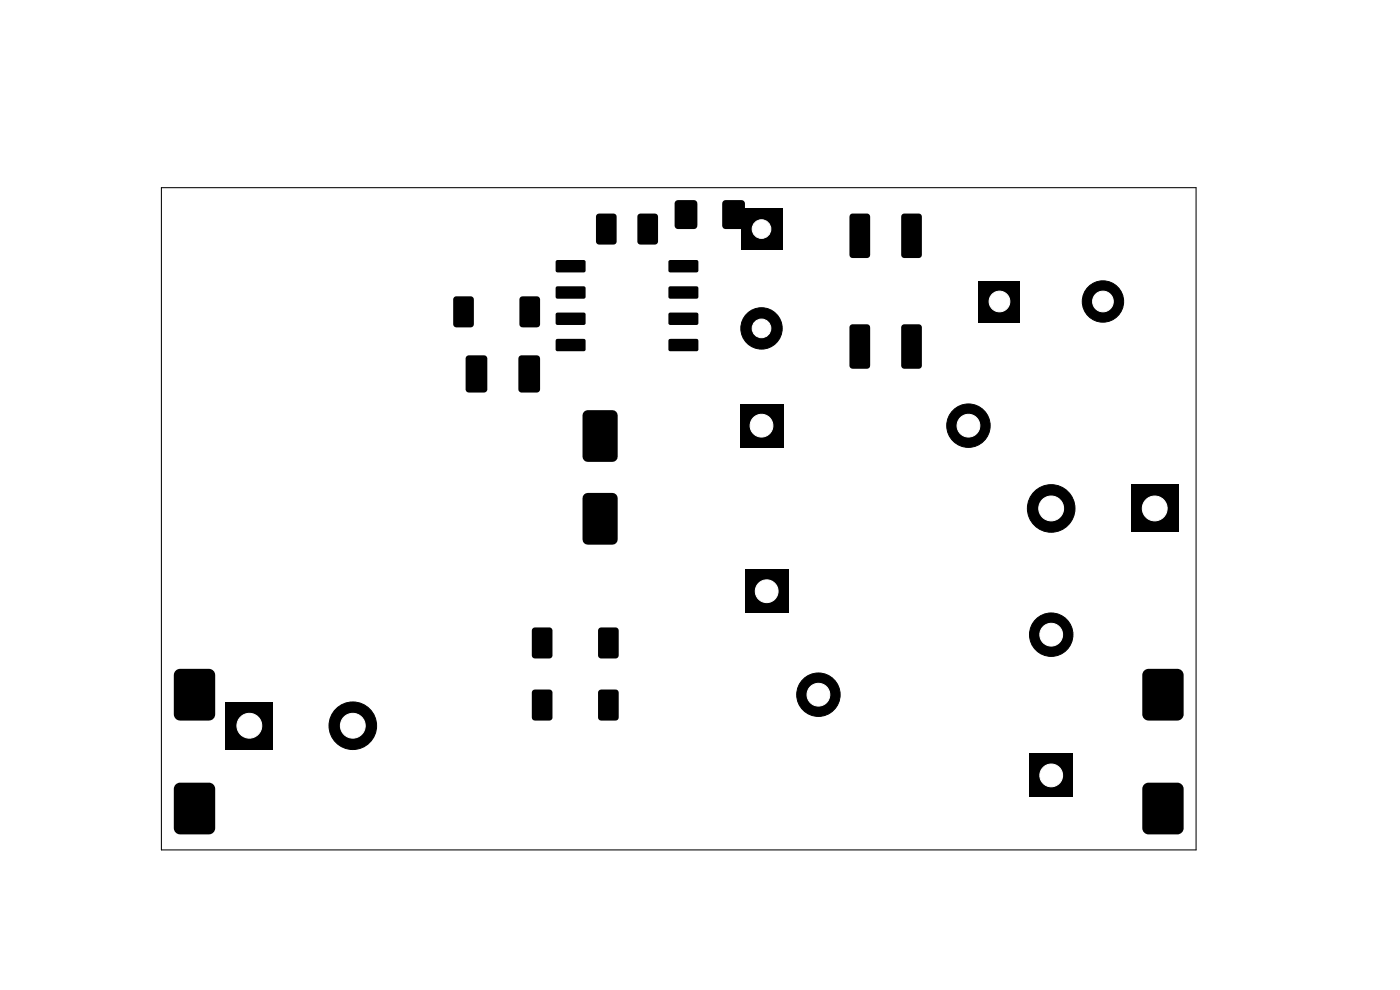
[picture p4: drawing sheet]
<svg xmlns="http://www.w3.org/2000/svg" width="297mm" height="210mm" viewBox="0 0 297 210" stroke-linecap="round" stroke-linejoin="round" font-family="sans-serif">
<g fill="#000">
<path d="M118 55.3l.3-.1h5.7l.2 .4v1.9l-.4 .3h-5.7l-.2-.4zM126.6 45.5l.5-.2h3.1a.66 .66 0 0 1 .6 .7v5.2a.66 .66 0 0 1-.6 .7h-3.1a.66 .66 0 0 1-.7-.7v-5.2zM135.4 45.5l.5-.2h3a.66 .66 0 0 1 .7 .7v5.2a.66 .66 0 0 1-.7 .7h-3a.66 .66 0 0 1-.7-.7v-5.2zM143.3 42.7l.5-.3h3.4a.72 .72 0 0 1 .7 .8v4.7a.72 .72 0 0 1-.7 .7h-3.4a.72 .72 0 0 1-.7-.7v-4.7zM141.9 55.3l.3-.1h5.7l.3 .4-.1 1.9-.3 .3h-5.8l-.2-.4zM157.2 44.2h8.7v8.8h-8.7zM153.4 42.7l.5-.3h3.4a.72 .72 0 0 1 .7 .8v4.7a.72 .72 0 0 1-.7 .7h-3.4a.72 .72 0 0 1-.7-.7v-4.7zM180.4 45.5l.5-.2h3a.66 .66 0 0 1 .7 .7v8.1a.66 .66 0 0 1-.7 .6h-3a.66 .66 0 0 1-.7-.6v-8.1zM191.4 45.5l.4-.2h3.1a.66 .66 0 0 1 .7 .7v8.1a.66 .66 0 0 1-.7 .6h-3.1a.66 .66 0 0 1-.6-.6v-8.1zM96.3 63.1l.5-.2h3.1a.66 .66 0 0 1 .6 .6v5.3a.66 .66 0 0 1-.6 .6h-3.1a.66 .66 0 0 1-.7-.6v-5.3zM99 75.6l.5-.2h3.2a.69 .69 0 0 1 .7 .7v6.5a.69 .69 0 0 1-.7 .7h-3.2a.69 .69 0 0 1-.7-.7v-6.5zM110.2 75.6l.5-.2h3.2a.69 .69 0 0 1 .7 .7v6.5a.69 .69 0 0 1-.7 .7h-3.2a.69 .69 0 0 1-.7-.7v-6.5z"/>
<path d="M110.4 63.1l.4-.2h3.1a.66 .66 0 0 1 .7 .6v5.3a.66 .66 0 0 1-.7 .6h-3.1a.66 .66 0 0 1-.6-.6v-5.3zM118 72l.3-.1h5.7l.2 .4v2l-.4 .2h-5.7l-.2-.4zM118 66.4l.3-.1h5.7l.2 .4v2l-.4 .2h-5.7l-.2-.4zM118 60.8l.3-.1 5.7 .1 .2 .3v2l-.4 .3-5.7-.1-.2-.3zM141.9 60.8l.3-.1 5.7 .1 .3 .3-.1 2-.3 .3-5.8-.1-.2-.3zM141.9 66.4l.3-.1h5.7l.3 .4-.1 2-.3 .2h-5.8l-.2-.4zM141.9 72l.3-.1h5.7l.3 .4-.1 2-.3 .2h-5.8l-.2-.4zM180.4 69l.5-.2h3a.66 .66 0 0 1 .7 .6v8.2a.66 .66 0 0 1-.7 .6h-3a.66 .66 0 0 1-.7-.6v-8.2zM191.4 69l.4-.2h3.1a.66 .66 0 0 1 .7 .6v8.2a.66 .66 0 0 1-.7 .6h-3.1a.66 .66 0 0 1-.6-.6v-8.2zM207.6 59.6h8.8v8.7h-8.8zM123.9 87.3l.8-.3h5.2a1.12 1.12 0 0 1 1.1 1.1v8.8a1.12 1.12 0 0 1-1.1 1.1h-5.2a1.12 1.12 0 0 1-1.1-1.1v-8.8zM156.9 85.7h9.3v9.2h-9.3z"/>
<path d="M123.9 104.9l.8-.3h5.2a1.12 1.12 0 0 1 1.1 1.1v8.7a1.12 1.12 0 0 1-1.1 1.1h-5.2a1.12 1.12 0 0 1-1.1-1.1v-8.7zM239.9 102.8h10.1v10.1h-10.1zM113 133.3l.5-.2h3.1a.66 .66 0 0 1 .6 .7v5.2a.66 .66 0 0 1-.6 .7h-3.1a.66 .66 0 0 1-.7-.7v-5.2zM127.1 133.3l.4-.2h3.1a.66 .66 0 0 1 .7 .7v5.2a.66 .66 0 0 1-.7 .7h-3.1a.66 .66 0 0 1-.6-.7v-5.2zM158 120.8h9.3v9.2h-9.3zM37.1 142.5l.3-.4 .8-.2h6.1a1.32 1.32 0 0 1 1.4 1.3v8.3a1.32 1.32 0 0 1-1.4 1.4h-6.1a1.32 1.32 0 0 1-1.3-1.4v-8.3zM47.8 148.9h10.1v10.1h-10.1zM113 146.5l.5-.2h3.1a.66 .66 0 0 1 .6 .6v5.3a.66 .66 0 0 1-.6 .7h-3.1a.66 .66 0 0 1-.7-.7v-5.3zM127.1 146.5l.4-.2h3.1a.66 .66 0 0 1 .7 .6v5.3a.66 .66 0 0 1-.7 .7h-3.1a.66 .66 0 0 1-.6-.7v-5.3zM218.4 159.9h9.2v9.2h-9.2zM242.6 142.5l.3-.4 .7-.2h6.2a1.32 1.32 0 0 1 1.3 1.3v8.3a1.32 1.32 0 0 1-1.3 1.4h-6.2a1.32 1.32 0 0 1-1.3-1.4v-8.3zM37.1 166.6l.3-.3 .8-.3h6.1a1.32 1.32 0 0 1 1.4 1.3v8.4a1.32 1.32 0 0 1-1.4 1.3h-6.1a1.32 1.32 0 0 1-1.3-1.3v-8.4z"/>
<path d="M242.6 166.6l.3-.3 .7-.3h6.2a1.32 1.32 0 0 1 1.3 1.3v8.4a1.32 1.32 0 0 1-1.3 1.3h-6.2a1.32 1.32 0 0 1-1.3-1.3v-8.4z"/>
</g>
<g fill="#000" stroke="#000" stroke-width=".21">
<circle cx="161.6" cy="69.7" r="4.4"/>
<circle cx="234" cy="64" r="4.4"/>
<circle cx="205.5" cy="90.3" r="4.6"/>
<circle cx="223" cy="107.9" r="5"/>
<circle cx="223" cy="134.6" r="4.6"/>
<circle cx="74.8" cy="154" r="5"/>
<circle cx="173.6" cy="147.4" r="4.6"/>
</g>
<path d="M34.2 39.8h219.5v140.5h-219.5z" fill="none" stroke="#000" stroke-width=".22"/>
<g fill="#fff" stroke="#fff" stroke-width=".21">
<circle cx="245" cy="107.9" r="2.63"/>
<circle cx="223" cy="107.9" r="2.63"/>
<circle cx="212" cy="64" r="2.19"/>
<circle cx="234" cy="64" r="2.2"/>
<circle cx="161.6" cy="90.3" r="2.41"/>
<circle cx="205.5" cy="90.3" r="2.41"/>
<circle cx="162.6" cy="125.4" r="2.41"/>
<circle cx="173.6" cy="147.4" r="2.41"/>
<circle cx="161.6" cy="48.6" r="1.98"/>
<circle cx="161.6" cy="69.7" r="1.98"/>
<circle cx="223" cy="164.5" r="2.41"/>
<circle cx="223" cy="134.6" r="2.41"/>
<circle cx="52.9" cy="154" r="2.63"/>
<circle cx="74.8" cy="154" r="2.63"/>
</g>
</svg>
